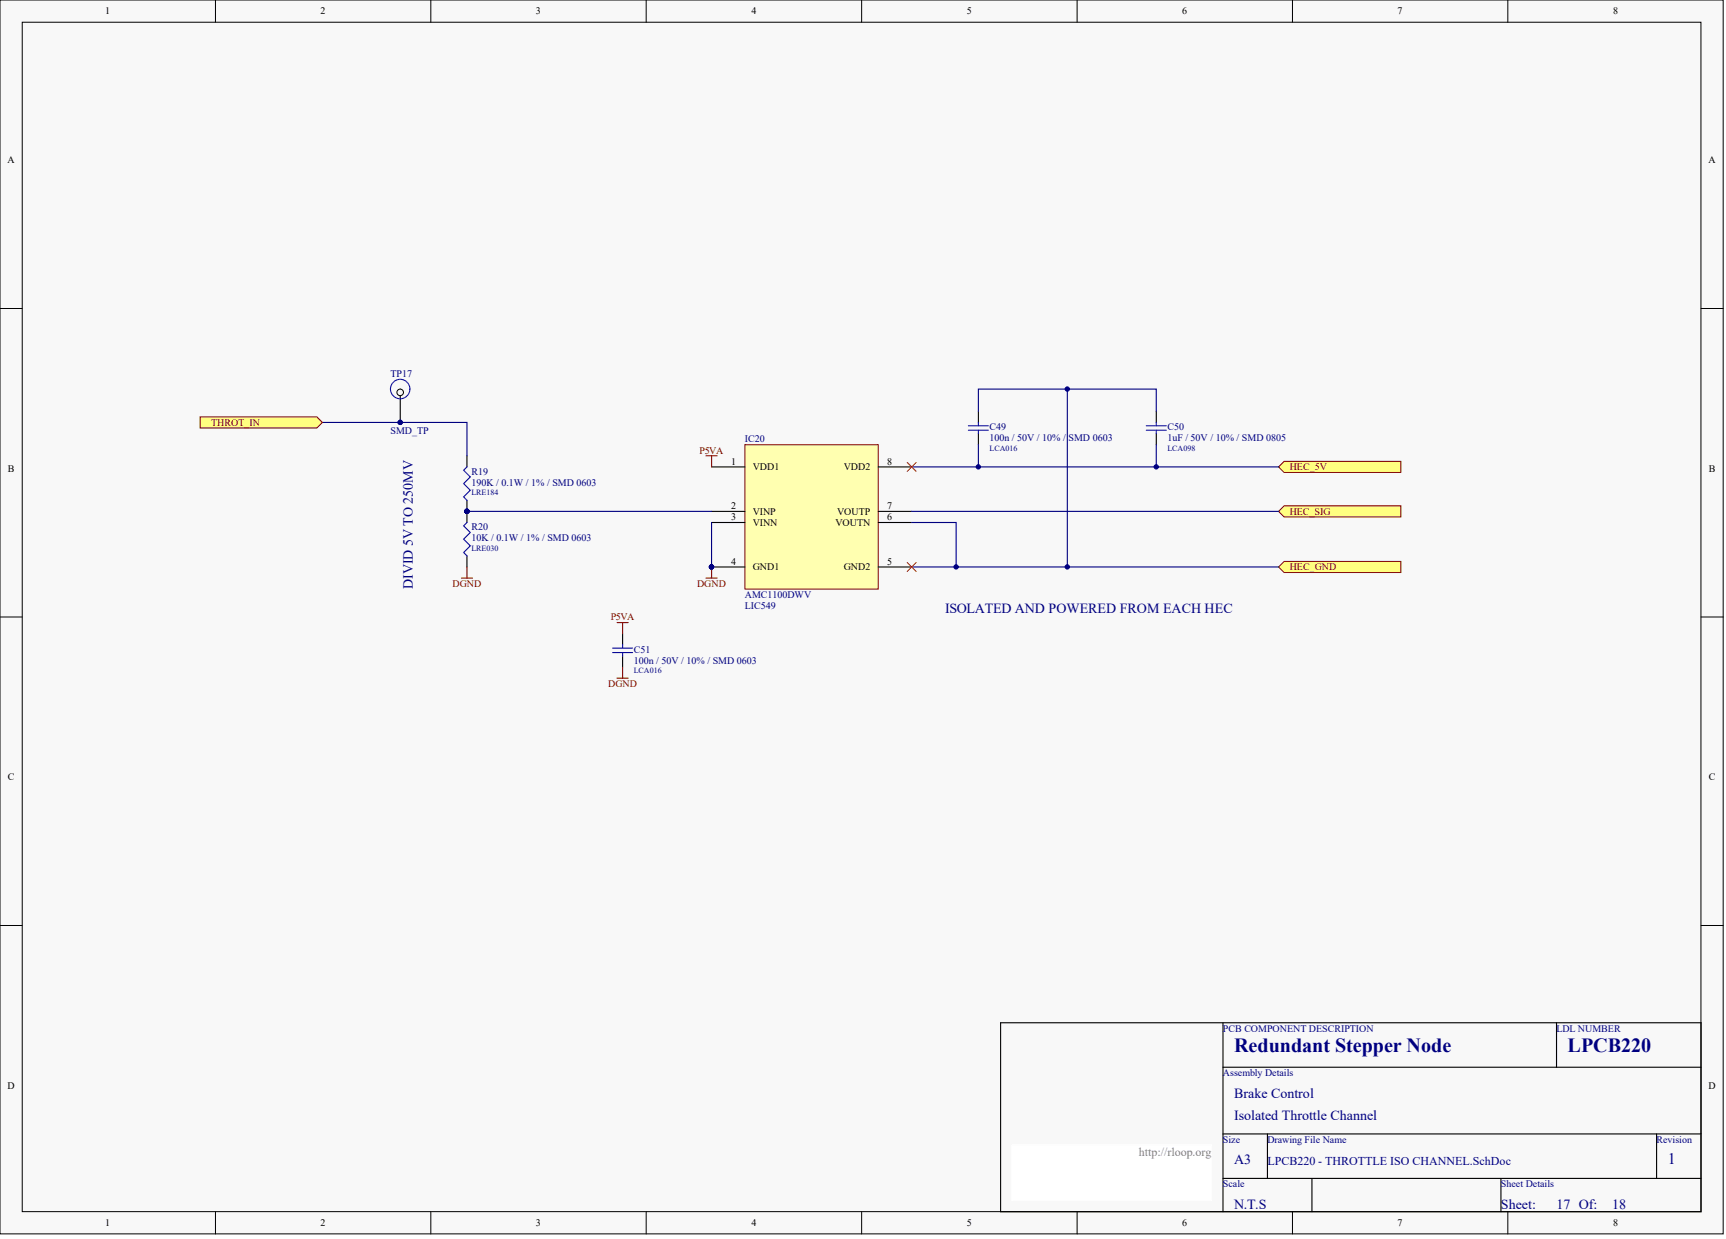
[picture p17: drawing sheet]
<svg xmlns="http://www.w3.org/2000/svg" width="656mm" height="471mm" viewBox="0 0 656 471" stroke-linecap="round" stroke-linejoin="round" font-family="sans-serif">
<defs><g id="words">
<g font-size="7.6" fill="#000080">
<text x="469.2" y="399.8">Redundant Stepper Node</text>
<text x="596" y="399.8">LPCB220</text>
</g>
<text font-size="6.1" fill="#000080" x="634" y="442.4">1</text>
<g font-size="5.3" fill="#000080">
<text x="156.9" y="224" transform="rotate(-90 156.9 224)">DIVID 5V TO 250MV</text>
<text x="359.3" y="233">ISOLATED AND POWERED FROM EACH HEC</text>
<text x="469.2" y="417.2">Brake Control</text>
<text x="469.2" y="425.7">Isolated Throttle Channel</text>
<text x="469.2" y="442.6">A3</text>
<text x="469.2" y="459.5">N.T.S</text>
<text x="570.6" y="459.5">Sheet:</text>
<text x="591.7" y="459.5">17 Of:</text>
<text x="612.9" y="459.5">18</text>
</g>
<text font-size="4.6" fill="#808080" x="432.9" y="439.3">http://rloop.org</text>
<text font-size="4.6" fill="#000080" x="481.8" y="442.7">LPCB220 - THROTTLE ISO CHANNEL.SchDoc</text>
<g font-size="3.8">
<text x="40" y="5.5">1</text>
<text x="121.9" y="5.5">2</text>
<text x="203.8" y="5.5">3</text>
<text x="285.7" y="5.5">4</text>
<text x="367.6" y="5.5">5</text>
<text x="449.5" y="5.5">6</text>
<text x="531.3" y="5.5">7</text>
<text x="613.3" y="5.5">8</text>
<text x="2.8" y="62">A</text>
<text x="649.5" y="62">A</text>
<text x="3" y="179.3">B</text>
<text x="277.9" y="176.6">1</text>
<text x="286.1" y="178.7">VDD1</text>
<text x="320.8" y="178.7">VDD2</text>
<text x="337.3" y="176.6">8</text>
<text x="649.6" y="179.3">B</text>
<text x="277.9" y="193.5">2</text>
<text x="277.9" y="197.8">3</text>
<text x="286.1" y="195.7">VINP</text>
<text x="318.2" y="195.7">VOUTP</text>
<text x="337.3" y="193.5">7</text>
<text x="337.3" y="197.8">6</text>
<text x="286.1" y="199.9">VINN</text>
<text x="317.6" y="199.9">VOUTN</text>
<text x="277.9" y="214.7">4</text>
<text x="337.3" y="214.7">5</text>
<text x="286.1" y="216.8">GND1</text>
<text x="320.8" y="216.8">GND2</text>
<text x="3" y="296.6">C</text>
<text x="649.6" y="296.6">C</text>
<text x="2.8" y="413.8">D</text>
<text x="649.5" y="413.8">D</text>
<text x="40" y="466.1">1</text>
<text x="121.9" y="466.1">2</text>
<text x="203.8" y="466.1">3</text>
<text x="285.7" y="466.1">4</text>
<text x="367.6" y="466.1">5</text>
<text x="449.5" y="466.1">6</text>
<text x="531.3" y="466.1">7</text>
<text x="613.3" y="466.1">8</text>
</g>
<g font-size="3.8" fill="#000080">
<text x="148.4" y="143.3">TP17</text>
<text x="148.4" y="164.8">SMD_TP</text>
<text x="376.2" y="163.5">C49</text>
<text x="376.2" y="167.8">100n / 50V / 10% / SMD 0603</text>
<text x="443.8" y="163.5">C50</text>
<text x="443.8" y="167.8">1uF / 50V / 10% / SMD 0805</text>
<text x="283.2" y="168.2">IC20</text>
<text x="179.2" y="180.4">R19</text>
<text x="179.2" y="184.7">190K / 0.1W / 1% / SMD 0603</text>
<text x="179.2" y="201.6">R20</text>
<text x="179.2" y="205.8">10K / 0.1W / 1% / SMD 0603</text>
<text x="283.2" y="227.3">AMC1100DWV</text>
<text x="283.2" y="231.6">LIC549</text>
<text x="240.9" y="248">C51</text>
<text x="240.9" y="252.3">100n / 50V / 10% / SMD 0603</text>
<text x="464.9" y="392.1">PCB COMPONENT DESCRIPTION</text>
<text x="591.7" y="392.1">LDL NUMBER</text>
<text x="464.9" y="409">Assembly Details</text>
<text x="464.9" y="434.4">Size</text>
<text x="481.8" y="434.4">Drawing File Name</text>
<text x="629.8" y="434.4">Revision</text>
<text x="464.9" y="451.3">Scale</text>
<text x="570.6" y="451.3">Sheet Details</text>
</g>
<g font-size="3.8" fill="#800000">
<text x="80.3" y="161.8">THROT_IN</text>
<text x="266" y="172.4">P5VA</text>
<text x="490.3" y="178.7">HEC_5V</text>
<text x="490.3" y="195.7">HEC_SIG</text>
<text x="490.3" y="216.8">HEC_GND</text>
<text x="172" y="223.1">DGND</text>
<text x="265" y="223.1">DGND</text>
<text x="232.2" y="235.8">P5VA</text>
<text x="231.2" y="261.1">DGND</text>
</g>
<g font-size="3" fill="#000080">
<text x="376.2" y="171.3">LCA016</text>
<text x="443.8" y="171.3">LCA098</text>
<text x="179.2" y="188.2">LRE184</text>
<text x="179.2" y="209.3">LRE030</text>
<text x="240.9" y="255.8">LCA016</text>
</g>
</g></defs>
<g fill="#f8f8f8" stroke="#000" stroke-width=".38">
<path d="M0 0h655.1v469h-655.1z"/>
<path d="M8.5 8.5h638.1v452.1h-638.1z"/>
</g>
<g fill="none" stroke="#000" stroke-width=".38">
<path d="M81.9 0v8.5M163.8 0v8.5M245.7 0v8.5M327.6 0v8.5M409.5 0v8.5M491.4 0v8.5M573.2 0v8.5M0 117.3h8.5M646.7 117.3h8.4M0 234.5h8.5M646.7 234.5h8.4M0 351.8h8.5"/>
<path d="M646.7 351.8h8.4M81.9 460.6v8.5M163.8 460.6v8.5M245.7 460.6v8.5M327.6 460.6v8.5M409.5 460.6v8.5M491.4 460.6v8.5M573.2 460.6v8.5"/>
</g>
<path d="M380.4 388.8h266.3v71.8h-266.3zM464.9 388.8v71.8M591.7 388.8v16.9M464.9 405.7h181.8M464.9 431h181.8M481.8 431v16.9M629.8 431v16.9M464.9 447.9h181.8M498.7 447.9v12.7M570.6 447.9v12.7" fill="none" stroke="#000" stroke-width=".42"/>
<path d="M384.6 435.2h76.1v21.1h-76.1z" fill="#fff" stroke="#fff" stroke-width=".38"/>
<path d="M283.2 169h50.7v54.9h-50.7z" fill="#ffffb0" stroke="#800000" stroke-width=".38"/>
<g fill="none" stroke="#000" stroke-width=".42">
<path d="M177.5 173.3v4.2M270.5 177.5h12.7M333.9 177.5h12.7M177.5 190.2v8.4M270.5 194.4h12.7M270.5 198.6h12.7M333.9 194.4h12.7M333.9 198.6h12.7M177.5 211.3v4.2M270.5 215.5h12.7M333.9 215.5h12.7M236.7 240.9v4.2"/>
<path d="M236.7 249.3v4.2"/>
</g>
<g fill="#000080" stroke="#000080" stroke-width=".38">
<circle cx="270.5" cy="215.5" r=".82"/>
<circle cx="177.5" cy="194.4" r=".82"/>
</g>
<path d="M177.5 177.5l-1.2 1.2 2.5 2.6-2.5 2.5 2.5 2.6-2.5 2.5 1.2 1.3M177.5 198.6l-1.2 1.3 2.5 2.5-2.5 2.5 2.5 2.6-2.5 2.5 1.2 1.3M232.9 248h7.6M232.9 246.4h7.6M236.7 245.1v1.3M236.7 248v1.3" fill="none" stroke="#00f" stroke-width=".42"/>
<path d="M268.4 173.3h4.2M270.5 173.3v4.2M175.4 219.7h4.2M177.5 215.5v4.2M268.4 219.7h4.2M270.5 215.5v4.2M234.6 236.6h4.2M236.7 236.6v4.3M234.6 257.8h4.2M236.7 253.5v4.3" fill="none" stroke="#800000" stroke-width=".42"/>
<path d="M122.6 160.6h54.9v12.7M177.5 194.4h93M270.5 198.6v16.9" fill="none" stroke="#000080" stroke-width=".42"/>
<g fill="#ffff80" stroke="#800000" stroke-width=".38">
<path d="M76.1 158.5h44.4l2.1 2.1-2.1 2.1h-44.4z" fill-rule="evenodd"/>
<path d="M486.1 177.5l2.1-2.1h44.4v4.2h-44.4z" fill-rule="evenodd"/>
<path d="M486.1 215.5l2.1-2.1h44.4v4.2h-44.4z" fill-rule="evenodd"/>
</g>
<path d="M346.6 177.5h139.5M346.6 198.6h16.9v16.9M346.6 215.5h139.5" fill="none" stroke="#000080" stroke-width=".42"/>
<circle cx="363.5" cy="215.5" r=".82" fill="#000080" stroke="#000080" stroke-width=".38"/>
<path d="M486.1 194.4l2.1-2.1h44.4v4.2h-44.4z" fill-rule="evenodd" fill="#ffff80" stroke="#800000" stroke-width=".38"/>
<path d="M371.9 156.4v-8.5h67.7v8.5M405.8 147.9v67.6M371.9 169v8.5M439.6 169v8.5M346.6 194.4h139.5" fill="none" stroke="#000080" stroke-width=".42"/>
<path d="M152.2 147.9v12.7M371.9 156.4v4.2M439.6 156.4v4.2M371.9 164.8v4.2M439.6 164.8v4.2" fill="none" stroke="#000" stroke-width=".42"/>
<path d="M368.1 163.5h7.7M368.1 161.8h7.7M371.9 160.6v1.2M371.9 163.5v1.3M435.8 163.5h7.6M435.8 161.8h7.6M439.6 160.6v1.2M439.6 163.5v1.3" fill="none" stroke="#00f" stroke-width=".42"/>
<g fill="#000080" stroke="#000080" stroke-width=".38">
<circle cx="371.9" cy="177.5" r=".82"/>
<circle cx="439.6" cy="177.5" r=".82"/>
<circle cx="405.7" cy="147.9" r=".82"/>
<circle cx="405.7" cy="215.5" r=".82"/>
</g>
<path d="M344.9 175.8l3.4 3.4M348.3 175.8l-3.4 3.4M344.9 213.8l3.4 3.4M348.3 213.8l-3.4 3.4" fill="none" stroke="#f00" stroke-width=".38"/>
<circle cx="152.1" cy="149.1" r="1.25" fill="#f8f8f8" stroke="#000" stroke-width=".38"/>
<circle cx="152.1" cy="160.6" r=".82" fill="#000080" stroke="#000080" stroke-width=".38"/>
<circle cx="152.1" cy="147.9" r="3.7" fill="none" stroke="#00f" stroke-width=".42"/>
<use href="#words"/>
</svg>
